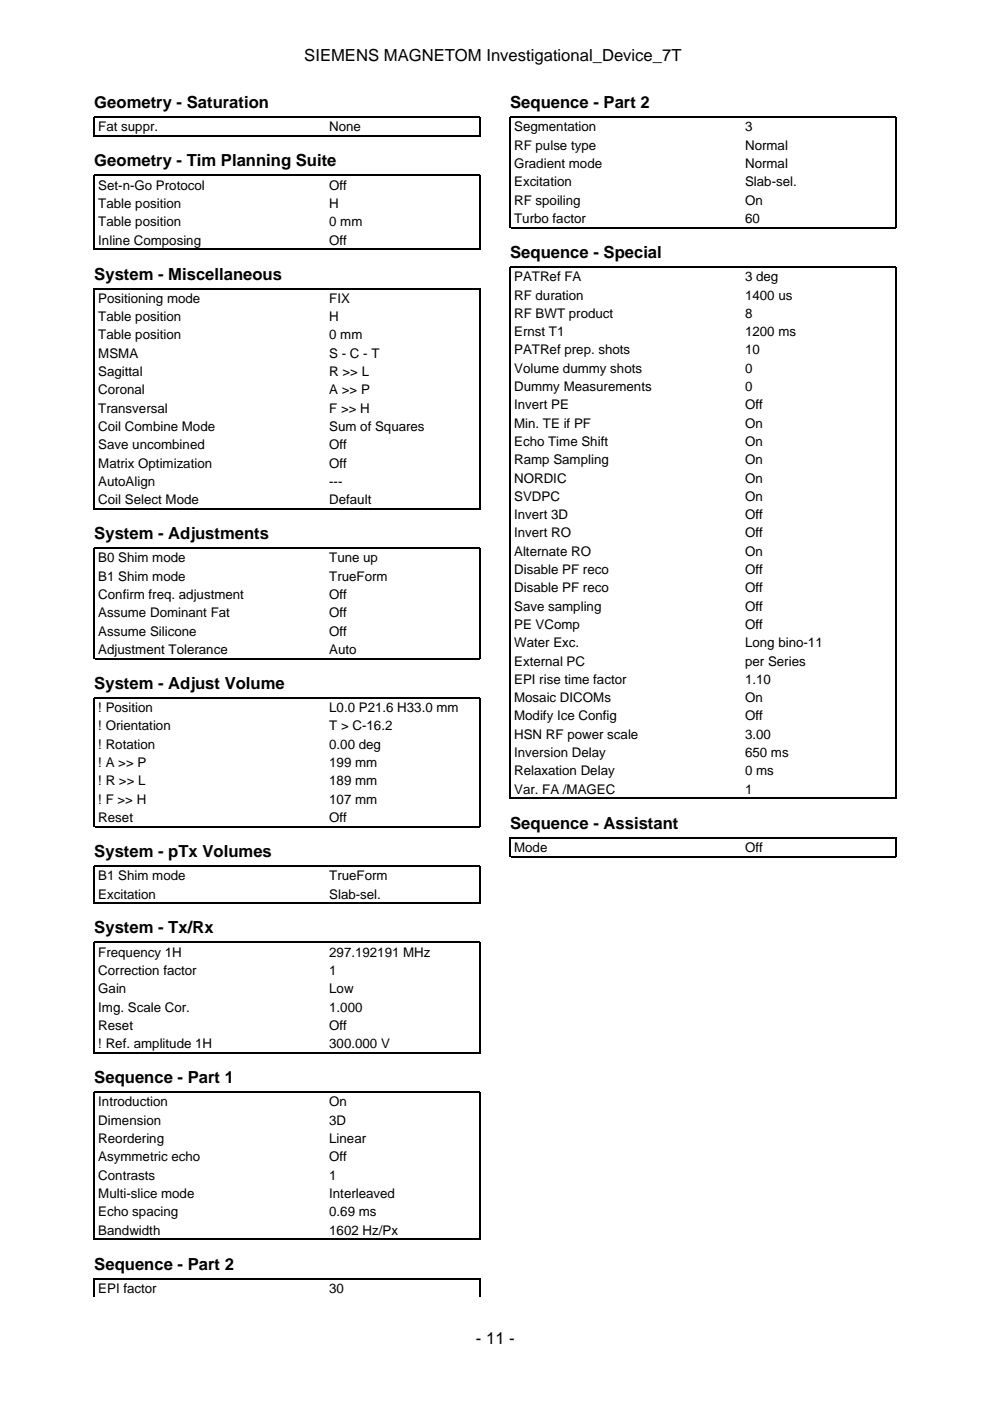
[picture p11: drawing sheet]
<svg xmlns="http://www.w3.org/2000/svg" width="210mm" height="297mm" viewBox="0 0 210 297" stroke-linecap="round" stroke-linejoin="round" font-family="sans-serif">
<defs><g id="words">
<g font-size="3.5">
<text x="64.5" y="12.9">SIEMENS MAGNETOM Investigational_Device_7T</text>
<text x="20" y="22.9">Geometry - Saturation</text>
<text x="108.2" y="22.9">Sequence - Part 2</text>
<text x="20" y="35.3">Geometry - Tim Planning Suite</text>
<text x="20" y="59.3">System - Miscellaneous</text>
<text x="108.2" y="54.7">Sequence - Special</text>
<text x="20" y="114.3">System - Adjustments</text>
<text x="20" y="146">System - Adjust Volume</text>
<text x="108.2" y="175.7">Sequence - Assistant</text>
<text x="20" y="181.7">System - pTx Volumes</text>
<text x="20" y="197.9">System - Tx/Rx</text>
<text x="20" y="229.7">Sequence - Part 1</text>
<text x="20" y="269.2">Sequence - Part 2</text>
<text x="100.9" y="284.9">- 11 -</text>
</g>
<g font-size="2.8">
<text x="20.8" y="27.9">Fat suppr.</text>
<text x="69.8" y="27.9">None</text>
<text x="109" y="27.9">Segmentation</text>
<text x="158" y="27.9">3</text>
<text x="109" y="31.7">RF pulse type</text>
<text x="109" y="35.6">Gradient mode</text>
<text x="158" y="31.7">Normal</text>
<text x="158" y="35.6">Normal</text>
<text x="20.8" y="40.2">Set-n-Go Protocol</text>
<text x="69.8" y="40.2">Off</text>
<text x="109" y="39.5">Excitation</text>
<text x="158" y="39.5">Slab-sel.</text>
<text x="20.8" y="44.1">Table position</text>
<text x="20.8" y="48">Table position</text>
<text x="69.8" y="44.1">H</text>
<text x="69.8" y="48">0 mm</text>
<text x="109" y="43.4">RF spoiling</text>
<text x="109" y="47.3">Turbo factor</text>
<text x="158" y="43.4">On</text>
<text x="158" y="47.3">60</text>
<text x="20.8" y="51.9">Inline Composing</text>
<text x="69.8" y="51.9">Off</text>
<text x="109" y="59.6">PATRef FA</text>
<text x="158" y="59.6">3 deg</text>
<text x="20.8" y="64.2">Positioning mode</text>
<text x="69.8" y="64.2">FIX</text>
<text x="109" y="63.5">RF duration</text>
<text x="158" y="63.5">1400 us</text>
<text x="20.8" y="68.1">Table position</text>
<text x="20.8" y="72">Table position</text>
<text x="69.8" y="68.1">H</text>
<text x="69.8" y="72">0 mm</text>
<text x="109" y="67.4">RF BWT product</text>
<text x="109" y="71.3">Ernst T1</text>
<text x="158" y="67.4">8</text>
<text x="158" y="71.3">1200 ms</text>
<text x="20.8" y="75.8">MSMA</text>
<text x="69.8" y="75.8">S - C - T</text>
<text x="109" y="75.1">PATRef prep. shots</text>
<text x="158" y="75.1">10</text>
<text x="20.8" y="79.7">Sagittal</text>
<text x="20.8" y="83.6">Coronal</text>
<text x="69.8" y="79.7">R &gt;&gt; L</text>
<text x="69.8" y="83.6">A &gt;&gt; P</text>
<text x="109" y="79">Volume dummy shots</text>
<text x="109" y="82.9">Dummy Measurements</text>
<text x="158" y="79">0</text>
<text x="158" y="82.9">0</text>
<text x="20.8" y="87.5">Transversal</text>
<text x="69.8" y="87.5">F &gt;&gt; H</text>
<text x="109" y="86.8">Invert PE</text>
<text x="158" y="86.8">Off</text>
<text x="20.8" y="91.4">Coil Combine Mode</text>
<text x="20.8" y="95.2">Save uncombined</text>
<text x="69.8" y="91.4">Sum of Squares</text>
<text x="69.8" y="95.2">Off</text>
<text x="109" y="90.7">Min. TE if PF</text>
<text x="109" y="94.5">Echo Time Shift</text>
<text x="158" y="90.7">On</text>
<text x="158" y="94.5">On</text>
<text x="20.8" y="99.1">Matrix Optimization</text>
<text x="69.8" y="99.1">Off</text>
<text x="109" y="98.4">Ramp Sampling</text>
<text x="158" y="98.4">On</text>
<text x="20.8" y="103">AutoAlign</text>
<text x="20.8" y="106.9">Coil Select Mode</text>
<text x="69.8" y="103">---</text>
<text x="69.8" y="106.9">Default</text>
<text x="109" y="102.3">NORDIC</text>
<text x="109" y="106.2">SVDPC</text>
<text x="158" y="102.3">On</text>
<text x="158" y="106.2">On</text>
<text x="109" y="110.1">Invert 3D</text>
<text x="109" y="113.9">Invert RO</text>
<text x="158" y="110.1">Off</text>
<text x="158" y="113.9">Off</text>
<text x="20.8" y="119.2">B0 Shim mode</text>
<text x="69.8" y="119.2">Tune up</text>
<text x="109" y="117.8">Alternate RO</text>
<text x="158" y="117.8">On</text>
<text x="20.8" y="123.1">B1 Shim mode</text>
<text x="69.8" y="123.1">TrueForm</text>
<text x="109" y="121.7">Disable PF reco</text>
<text x="109" y="125.6">Disable PF reco</text>
<text x="158" y="121.7">Off</text>
<text x="158" y="125.6">Off</text>
<text x="20.8" y="127">Confirm freq. adjustment</text>
<text x="20.8" y="130.9">Assume Dominant Fat</text>
<text x="69.8" y="127">Off</text>
<text x="69.8" y="130.9">Off</text>
<text x="109" y="129.5">Save sampling</text>
<text x="158" y="129.5">Off</text>
<text x="20.8" y="134.8">Assume Silicone</text>
<text x="69.8" y="134.8">Off</text>
<text x="109" y="133.3">PE VComp</text>
<text x="109" y="137.2">Water Exc.</text>
<text x="158" y="133.3">Off</text>
<text x="158" y="137.2">Long bino-11</text>
<text x="20.8" y="138.6">Adjustment Tolerance</text>
<text x="69.8" y="138.6">Auto</text>
<text x="109" y="141.1">External PC</text>
<text x="158" y="141.1">per Series</text>
<text x="109" y="145">EPI rise time factor</text>
<text x="109" y="148.9">Mosaic DICOMs</text>
<text x="158" y="145">1.10</text>
<text x="158" y="148.9">On</text>
<text x="20.8" y="151">! Position</text>
<text x="20.8" y="154.9">! Orientation</text>
<text x="69.8" y="151">L0.0 P21.6 H33.0 mm</text>
<text x="69.8" y="154.9">T &gt; C-16.2</text>
<text x="109" y="152.8">Modify Ice Config</text>
<text x="158" y="152.8">Off</text>
<text x="20.8" y="158.7">! Rotation</text>
<text x="69.8" y="158.7">0.00 deg</text>
<text x="109" y="156.6">HSN RF power scale</text>
<text x="109" y="160.5">Inversion Delay</text>
<text x="158" y="156.6">3.00</text>
<text x="158" y="160.5">650 ms</text>
<text x="20.8" y="162.6">! A &gt;&gt; P</text>
<text x="20.8" y="166.5">! R &gt;&gt; L</text>
<text x="69.8" y="162.6">199 mm</text>
<text x="69.8" y="166.5">189 mm</text>
<text x="109" y="164.4">Relaxation Delay</text>
<text x="158" y="164.4">0 ms</text>
<text x="20.8" y="170.4">! F &gt;&gt; H</text>
<text x="69.8" y="170.4">107 mm</text>
<text x="109" y="168.3">Var. FA /MAGEC</text>
<text x="158" y="168.3">1</text>
<text x="20.8" y="174.3">Reset</text>
<text x="69.8" y="174.3">Off</text>
<text x="109" y="180.6">Mode</text>
<text x="158" y="180.6">Off</text>
<text x="20.8" y="186.6">B1 Shim mode</text>
<text x="20.8" y="190.5">Excitation</text>
<text x="69.8" y="186.6">TrueForm</text>
<text x="69.8" y="190.5">Slab-sel.</text>
<text x="20.8" y="202.8">Frequency 1H</text>
<text x="69.8" y="202.8">297.192191 MHz</text>
<text x="20.8" y="206.7">Correction factor</text>
<text x="69.8" y="206.7">1</text>
<text x="20.8" y="210.6">Gain</text>
<text x="20.8" y="214.5">Img. Scale Cor.</text>
<text x="69.8" y="210.6">Low</text>
<text x="69.8" y="214.5">1.000</text>
<text x="20.8" y="218.4">Reset</text>
<text x="69.8" y="218.4">Off</text>
<text x="20.8" y="222.2">! Ref. amplitude 1H</text>
<text x="69.8" y="222.2">300.000 V</text>
<text x="20.8" y="234.6">Introduction</text>
<text x="20.8" y="238.5">Dimension</text>
<text x="69.8" y="234.6">On</text>
<text x="69.8" y="238.5">3D</text>
<text x="20.8" y="242.4">Reordering</text>
<text x="69.8" y="242.4">Linear</text>
<text x="20.8" y="246.2">Asymmetric echo</text>
<text x="20.8" y="250.1">Contrasts</text>
<text x="69.8" y="246.2">Off</text>
<text x="69.8" y="250.1">1</text>
<text x="20.8" y="254">Multi-slice mode</text>
<text x="20.8" y="257.9">Echo spacing</text>
<text x="69.8" y="254">Interleaved</text>
<text x="69.8" y="257.9">0.69 ms</text>
<text x="20.8" y="261.8">Bandwidth</text>
<text x="69.8" y="261.8">1602 Hz/Px</text>
<text x="20.8" y="274.1">EPI factor</text>
<text x="69.8" y="274.1">30</text>
</g>
</g></defs>
<g fill="none" stroke="#000" stroke-width=".26">
<path d="M20 29v-4.2h81.8v4.2M20.1 28.9h81.6M20 53v-15.8h81.8v15.8M20.1 52.8h81.6M108.2 48.4v-23.6h81.8v23.6M108.3 48.3h81.6M20 108v-46.8h81.8v46.8M20.1 107.9h81.6M20 139.8v-23.6h81.8v23.6M20.1 139.6h81.6M20 175.4v-27.4h81.8v27.4M20.1 175.3h81.6"/>
<path d="M108.2 169.4v-112.8h81.8v112.8M108.3 169.3h81.6M20 191.6v-8h81.8v8M20.1 191.5h81.6M108.2 181.7v-4.1h81.8v4.1M108.3 181.6h81.6M20 223.4v-23.6h81.8v23.6M20.1 223.2h81.6M20 262.9v-31.3h81.8v31.3M20 275v-3.9h81.8v3.9M20.1 262.7h81.6"/>
</g>
<use href="#words"/>
</svg>
